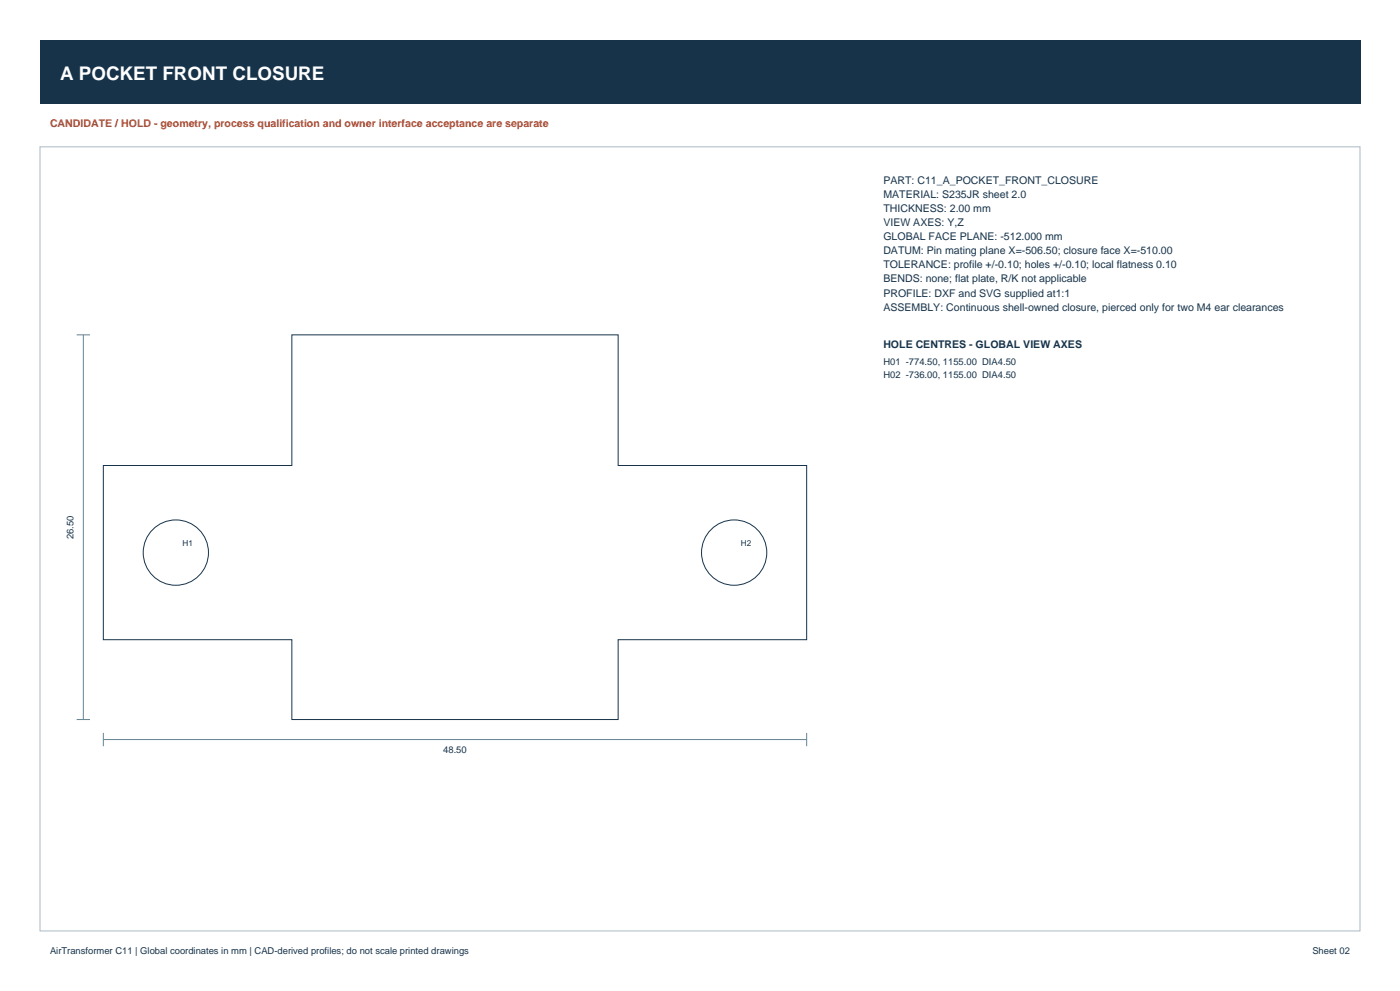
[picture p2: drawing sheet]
<svg xmlns="http://www.w3.org/2000/svg" width="420mm" height="297mm" viewBox="0 0 420 297" stroke-linecap="round" stroke-linejoin="round" font-family="sans-serif">
<defs><g id="words">
<text font-size="5.6" fill="#fff" x="18" y="24">A POCKET FRONT CLOSURE</text>
<text font-size="3.2" fill="#a64027" x="15" y="38">CANDIDATE / HOLD - geometry, process qualification and owner interface acceptance are separate</text>
<g font-size="3.2" fill="#17334a">
<text x="265" y="55">PART: C11_A_POCKET_FRONT_CLOSURE</text>
<text x="265" y="59.2">MATERIAL: S235JR sheet 2.0</text>
<text x="265" y="63.5">THICKNESS: 2.00 mm</text>
<text x="265" y="67.7">VIEW AXES: Y,Z</text>
<text x="265" y="71.9">GLOBAL FACE PLANE: -512.000 mm</text>
<text x="265" y="76.2">DATUM: Pin mating plane X=-506.50; closure face X=-510.00</text>
<text x="265" y="80.4">TOLERANCE: profile +/-0.10; holes +/-0.10; local flatness 0.10</text>
<text x="265" y="84.6">BENDS: none; flat plate, R/K not applicable</text>
<text x="265" y="88.9">PROFILE: DXF and SVG supplied at1:1</text>
<text x="265" y="93.1">ASSEMBLY: Continuous shell-owned closure, pierced only for two M4 ear clearances</text>
<text x="265" y="104.3">HOLE CENTRES - GLOBAL VIEW AXES</text>
</g>
<g font-size="2.8" fill="#17334a">
<text x="265" y="109.3">H01 -774.50, 1155.00 DIA4.50</text>
<text x="265" y="113.3">H02 -736.00, 1155.00 DIA4.50</text>
<text x="22" y="161.5" transform="rotate(-90 22 161.5)">26.50</text>
<text x="133" y="225.6">48.50</text>
<text x="15" y="286">AirTransformer C11 | Global coordinates in mm | CAD-derived profiles; do not scale printed drawings</text>
<text x="393.7" y="286">Sheet 02</text>
</g>
<g font-size="2.5" fill="#17334a">
<text x="54.8" y="163.6">H1</text>
<text x="222.2" y="163.6">H2</text>
</g>
</g></defs>
<path d="M12 12h396v19h-396z" fill-rule="evenodd" fill="#17334a"/>
<path d="M12 44h396v235h-396z" fill="none" stroke="#b6c5ce" stroke-width=".35"/>
<g fill="none" stroke="#17334a" stroke-width=".3">
<path d="M31 139.5h56.6v-39.1h97.8v39.1h56.6v52.2h-56.6v23.9h-97.8v-23.9h-56.6z"/>
<circle cx="52.8" cy="165.6" r="9.8"/>
<circle cx="220.2" cy="165.6" r="9.8"/>
</g>
<path d="M23 100.4h4M25 100.4v115.2M23 215.6h4M31 219.6v4M242 219.6v4M31 221.6h211" fill="none" stroke="#638394" stroke-width=".3"/>
<use href="#words"/>
</svg>
